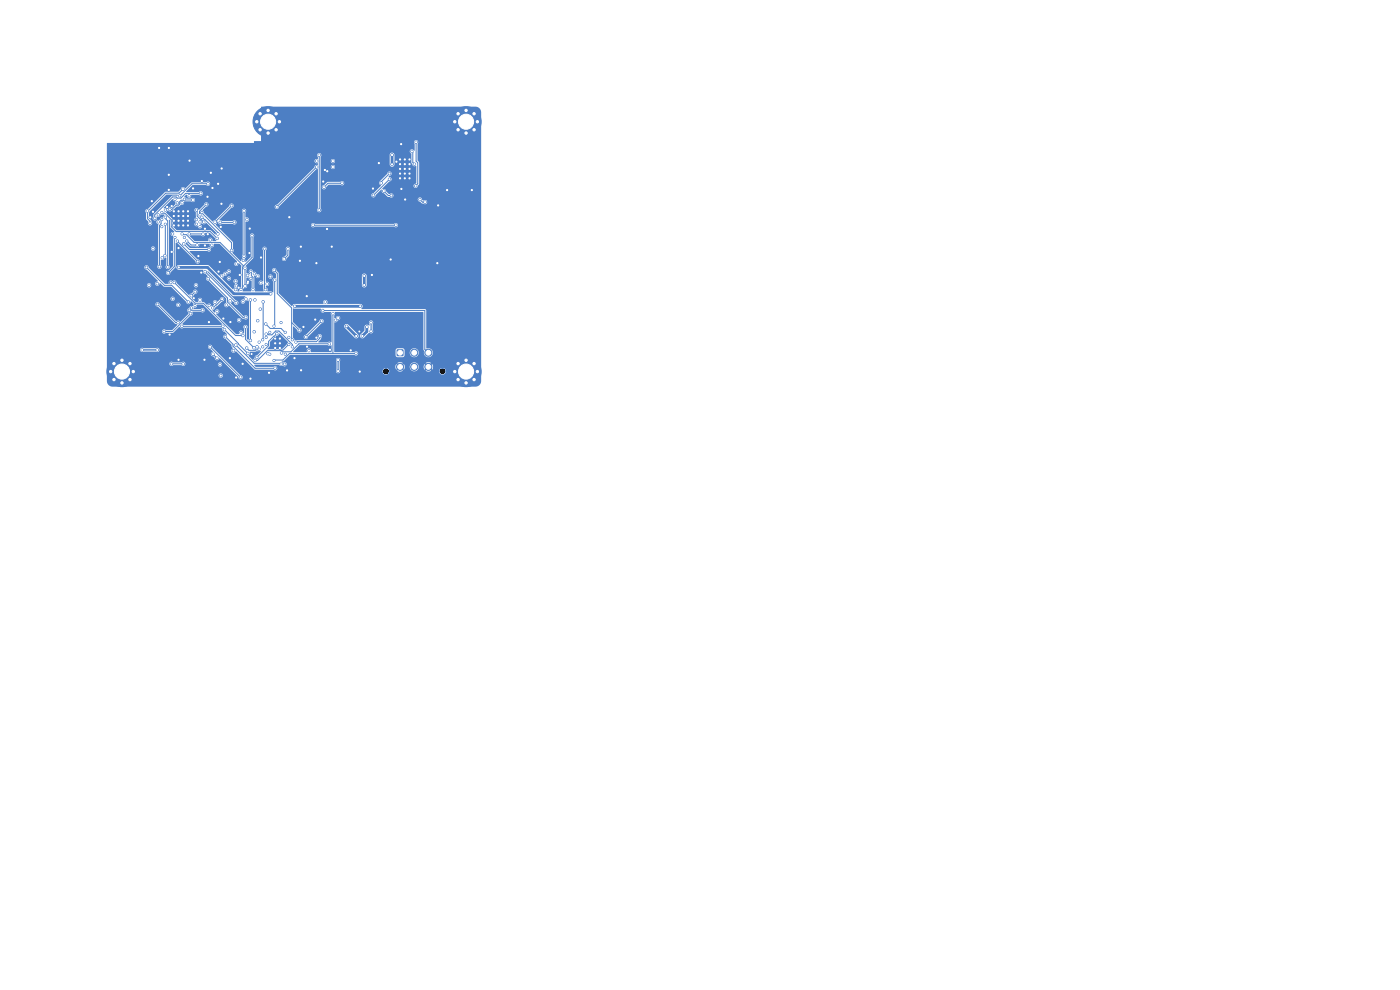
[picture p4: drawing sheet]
<svg xmlns="http://www.w3.org/2000/svg" width="297mm" height="210mm" viewBox="0 0 297 210" stroke-linecap="round" stroke-linejoin="round" font-family="sans-serif">
<g fill="#4d7fc4" stroke="#4d7fc4" stroke-width=".21">
<circle cx="96.5" cy="78.8" r=".4"/>
<circle cx="97.2" cy="77.1" r=".4"/>
<circle cx="97.2" cy="80.5" r=".4"/>
<circle cx="98.9" cy="76.4" r=".4"/>
<circle cx="98.9" cy="78.8" r="3.2"/>
<circle cx="98.9" cy="81.2" r=".4"/>
<circle cx="100.6" cy="77.1" r=".4"/>
<circle cx="100.6" cy="80.5" r=".4"/>
<circle cx="101.3" cy="78.8" r=".4"/>
<circle cx="54.5" cy="25.8" r=".4"/>
<circle cx="55.2" cy="24.1" r=".4"/>
<circle cx="55.2" cy="27.5" r=".4"/>
<circle cx="56.9" cy="23.4" r=".4"/>
<circle cx="56.9" cy="25.8" r="3.2"/>
<circle cx="56.9" cy="28.2" r=".4"/>
<circle cx="58.6" cy="24.1" r=".4"/>
<circle cx="58.6" cy="27.5" r=".4"/>
<circle cx="59.3" cy="25.8" r=".4"/>
<circle cx="23.5" cy="78.8" r=".4"/>
<circle cx="24.2" cy="77.1" r=".4"/>
<circle cx="24.2" cy="80.5" r=".4"/>
<circle cx="25.9" cy="76.4" r=".4"/>
<circle cx="25.9" cy="78.8" r="3.2"/>
<circle cx="25.9" cy="81.2" r=".4"/>
<circle cx="27.6" cy="77.1" r=".4"/>
<circle cx="27.6" cy="80.5" r=".4"/>
<circle cx="28.3" cy="78.8" r=".4"/>
</g>
<path d="M84.2 74.1h1.4v1.4h-1.4z" fill="#4d7fc4"/>
<g fill="#4d7fc4" stroke="#4d7fc4" stroke-width=".21">
<circle cx="87.9" cy="74.8" r=".75"/>
<circle cx="90.9" cy="74.8" r=".75"/>
<circle cx="84.9" cy="77.8" r=".75"/>
<circle cx="87.9" cy="77.8" r=".75"/>
<circle cx="90.9" cy="77.8" r=".75"/>
<circle cx="96.5" cy="25.8" r=".4"/>
<circle cx="97.2" cy="24.1" r=".4"/>
<circle cx="97.2" cy="27.5" r=".4"/>
<circle cx="98.9" cy="23.4" r=".4"/>
<circle cx="98.9" cy="25.8" r="3.2"/>
<circle cx="98.9" cy="28.2" r=".4"/>
<circle cx="100.6" cy="24.1" r=".4"/>
<circle cx="100.6" cy="27.5" r=".4"/>
<circle cx="101.3" cy="25.8" r=".4"/>
<circle cx="56.5" cy="70.9" r=".25"/>
<circle cx="62" cy="73.6" r=".22"/>
<circle cx="80.4" cy="34.6" r=".25"/>
<circle cx="68.9" cy="36.1" r=".25"/>
<circle cx="46.6" cy="55.6" r=".25"/>
<circle cx="86.9" cy="37.8" r=".25"/>
<circle cx="84.9" cy="37.8" r=".25"/>
<circle cx="67.1" cy="71.6" r=".25"/>
<circle cx="52.5" cy="60.1" r=".25"/>
<circle cx="43.5" cy="52.1" r=".25"/>
<circle cx="36.9" cy="44.8" r=".25"/>
<circle cx="61.4" cy="46.1" r=".25"/>
<circle cx="36.9" cy="46.8" r=".25"/>
<circle cx="82.9" cy="55.1" r=".25"/>
<circle cx="74.4" cy="74.3" r=".25"/>
<circle cx="38.9" cy="45.8" r=".25"/>
<circle cx="59.4" cy="72.8" r=".25"/>
<circle cx="37.9" cy="52.6" r=".25"/>
<circle cx="37.9" cy="47.8" r=".25"/>
<circle cx="39.9" cy="44.8" r=".25"/>
<circle cx="78.9" cy="58.3" r=".25"/>
<circle cx="65.1" cy="62.8" r=".25"/>
<circle cx="35.8" cy="31.4" r=".25"/>
<circle cx="85.9" cy="33.8" r=".25"/>
<circle cx="59.4" cy="71.8" r=".25"/>
<circle cx="85.9" cy="34.8" r=".25"/>
<circle cx="46.4" cy="57.6" r=".25"/>
<circle cx="45.1" cy="39.9" r=".25"/>
<circle cx="33.8" cy="31.4" r=".25"/>
<circle cx="58.4" cy="72.8" r=".25"/>
<circle cx="39.9" cy="46.8" r=".25"/>
<circle cx="85.9" cy="35.8" r=".25"/>
<circle cx="44" cy="41.7" r=".25"/>
<circle cx="46.3" cy="39" r=".25"/>
<circle cx="55.4" cy="54.6" r=".25"/>
<circle cx="63.9" cy="78.6" r=".25"/>
<circle cx="39.9" cy="45.8" r=".25"/>
<circle cx="63.8" cy="52.3" r=".25"/>
<circle cx="85.1" cy="40.1" r=".25"/>
<circle cx="44.1" cy="49.7" r=".25"/>
<circle cx="35.8" cy="37.1" r=".25"/>
<circle cx="36" cy="71" r=".25"/>
<circle cx="38.9" cy="47.8" r=".25"/>
<circle cx="100.1" cy="40.3" r=".25"/>
<circle cx="50.1" cy="80.1" r=".25"/>
<circle cx="53.1" cy="80.3" r=".25"/>
<circle cx="42.1" cy="54.3" r=".25"/>
<circle cx="41" cy="40" r=".25"/>
<circle cx="59.4" cy="73.8" r=".25"/>
<circle cx="36.9" cy="47.8" r=".25"/>
<circle cx="58.4" cy="73.8" r=".25"/>
<circle cx="41.1" cy="63.3" r=".25"/>
<circle cx="85.9" cy="36.8" r=".25"/>
<circle cx="68.6" cy="38.5" r=".25"/>
<circle cx="70.4" cy="52.3" r=".25"/>
<circle cx="86.9" cy="34.8" r=".25"/>
<circle cx="84.9" cy="34.8" r=".25"/>
<circle cx="50.6" cy="61" r=".25"/>
<circle cx="38.9" cy="46.8" r=".25"/>
<circle cx="60.9" cy="78.6" r=".25"/>
<circle cx="69.4" cy="48.6" r=".25"/>
<circle cx="84.9" cy="36.8" r=".25"/>
<circle cx="86.9" cy="35.8" r=".25"/>
<circle cx="42.7" cy="57.8" r=".25"/>
<circle cx="47.4" cy="67.6" r=".25"/>
<circle cx="62.5" cy="76" r=".25"/>
<circle cx="50.9" cy="58.3" r=".25"/>
<circle cx="92.8" cy="55.8" r=".25"/>
<circle cx="52.6" cy="59.8" r=".25"/>
<circle cx="38.9" cy="44.8" r=".25"/>
<circle cx="40.2" cy="34.1" r=".25"/>
<circle cx="46.8" cy="48.1" r=".25"/>
<circle cx="37.9" cy="46.8" r=".25"/>
<circle cx="32.5" cy="44.9" r=".25"/>
<circle cx="85.1" cy="30.6" r=".25"/>
<circle cx="47" cy="35.7" r=".25"/>
<circle cx="53" cy="48.5" r=".25"/>
<circle cx="31.9" cy="46.1" r=".25"/>
<circle cx="85.9" cy="37.8" r=".25"/>
<circle cx="36.9" cy="45.8" r=".25"/>
<circle cx="37.9" cy="76.3" r=".25"/>
<circle cx="84.9" cy="33.8" r=".25"/>
<circle cx="76.2" cy="70.3" r=".22"/>
<circle cx="63.6" cy="55.3" r=".25"/>
<circle cx="86" cy="42.3" r=".25"/>
<circle cx="53.4" cy="75.1" r=".22"/>
<circle cx="35.5" cy="43.9" r=".25"/>
<circle cx="64.4" cy="69.3" r=".25"/>
<circle cx="43.5" cy="48.5" r=".25"/>
<circle cx="76.3" cy="78.8" r=".25"/>
<circle cx="48.9" cy="68.3" r=".25"/>
<circle cx="35.8" cy="40.3" r=".25"/>
<circle cx="47" cy="43.2" r=".25"/>
<circle cx="48.8" cy="76" r=".25"/>
<circle cx="39.9" cy="47.8" r=".25"/>
<circle cx="94.8" cy="40.3" r=".25"/>
<circle cx="37.9" cy="44.8" r=".25"/>
<circle cx="84.1" cy="34.3" r=".25"/>
<circle cx="36.4" cy="53.4" r=".25"/>
<circle cx="93" cy="43.6" r=".25"/>
<circle cx="44.7" cy="36.7" r=".25"/>
<circle cx="32.2" cy="42.7" r=".25"/>
<circle cx="42.8" cy="38.4" r=".25"/>
<circle cx="69.4" cy="36.3" r=".25"/>
<circle cx="65.1" cy="73.5" r=".25"/>
<circle cx="43.4" cy="76.3" r=".25"/>
<circle cx="70" cy="74.2" r=".25"/>
<circle cx="52.9" cy="53.7" r=".25"/>
<circle cx="67.1" cy="55.8" r=".25"/>
<circle cx="44.3" cy="68.3" r=".25"/>
<circle cx="37.9" cy="45.8" r=".25"/>
<circle cx="58.4" cy="71.8" r=".25"/>
<circle cx="86.9" cy="36.8" r=".25"/>
<circle cx="57.1" cy="79.1" r=".25"/>
<circle cx="86.9" cy="33.8" r=".25"/>
<circle cx="51.5" cy="77.2" r=".25"/>
<circle cx="84.9" cy="35.8" r=".25"/>
<circle cx="66.9" cy="67.8" r=".25"/>
<circle cx="36.4" cy="43.7" r=".25"/>
<circle cx="79.1" cy="40" r=".25"/>
<circle cx="67.7" cy="32.9" r=".25"/>
<circle cx="40.2" cy="65.8" r=".25"/>
<circle cx="62" cy="72.1" r=".23"/>
<circle cx="58.2" cy="57.3" r=".25"/>
<circle cx="45.2" cy="75.1" r=".25"/>
<circle cx="41.4" cy="61.9" r=".25"/>
<circle cx="46" cy="76" r=".25"/>
<circle cx="61.1" cy="52.8" r=".25"/>
<circle cx="40.6" cy="62.7" r=".25"/>
<circle cx="32.5" cy="52.7" r=".25"/>
<circle cx="63.5" cy="70.1" r=".25"/>
<circle cx="43" cy="65.8" r=".25"/>
<circle cx="57.4" cy="58.7" r=".25"/>
<circle cx="60.3" cy="54.9" r=".25"/>
<circle cx="34.4" cy="54.7" r=".25"/>
<circle cx="52.2" cy="63.4" r=".25"/>
<circle cx="54.1" cy="63.6" r=".25"/>
<circle cx="67.7" cy="44.6" r=".25"/>
<circle cx="42.4" cy="48.1" r=".22"/>
<circle cx="83.2" cy="32.9" r=".25"/>
<circle cx="77.3" cy="60.5" r=".25"/>
<circle cx="37.9" cy="56.7" r=".25"/>
<circle cx="76.4" cy="65" r=".25"/>
<circle cx="83.2" cy="34.9" r=".25"/>
<circle cx="77.3" cy="58.5" r=".25"/>
<circle cx="57.4" cy="62.3" r=".25"/>
<circle cx="62.5" cy="65" r=".25"/>
<circle cx="45.6" cy="64.1" r=".25"/>
<circle cx="44.4" cy="64.8" r=".22"/>
<circle cx="46.1" cy="66.1" r=".25"/>
<circle cx="58.3" cy="59.4" r=".25"/>
<circle cx="58.1" cy="69.2" r=".22"/>
<circle cx="57.2" cy="70.5" r=".23"/>
<circle cx="54.7" cy="68" r=".25"/>
<circle cx="41.7" cy="47.6" r=".23"/>
<circle cx="56.5" cy="71.6" r=".22"/>
<circle cx="44.2" cy="59.1" r=".25"/>
<circle cx="52.1" cy="67.3" r=".25"/>
<circle cx="55.7" cy="72.1" r=".23"/>
<circle cx="34.3" cy="45.1" r=".22"/>
<circle cx="56.1" cy="52.8" r=".25"/>
<circle cx="55.8" cy="64" r=".25"/>
<circle cx="46.1" cy="50.6" r=".25"/>
<circle cx="56.3" cy="61.4" r=".25"/>
<circle cx="51.5" cy="71.2" r=".25"/>
<circle cx="34.3" cy="46.6" r=".23"/>
<circle cx="33.8" cy="56.6" r=".25"/>
<circle cx="55" cy="72.6" r=".22"/>
<circle cx="37" cy="59.9" r=".25"/>
<circle cx="35.6" cy="56.6" r=".25"/>
<circle cx="42.4" cy="63.6" r=".25"/>
<circle cx="35.1" cy="46.1" r=".22"/>
<circle cx="56.5" cy="73.1" r=".22"/>
<circle cx="54.5" cy="73.6" r=".25"/>
<circle cx="49.5" cy="74.4" r=".25"/>
<circle cx="33.6" cy="45.6" r=".23"/>
<circle cx="55.7" cy="73.6" r=".22"/>
<circle cx="36.2" cy="59.9" r=".25"/>
<circle cx="52.3" cy="73.8" r=".25"/>
<circle cx="46.7" cy="77.3" r=".25"/>
<circle cx="36.6" cy="63.4" r=".25"/>
<circle cx="35" cy="54.2" r=".25"/>
<circle cx="35.1" cy="47.6" r=".22"/>
<circle cx="55" cy="74.1" r=".23"/>
<circle cx="46.8" cy="79.7" r=".25"/>
<circle cx="42.8" cy="45.1" r=".22"/>
<circle cx="49.1" cy="53.1" r=".25"/>
<circle cx="47.6" cy="69.9" r=".25"/>
<circle cx="52.6" cy="75" r=".25"/>
<circle cx="56.8" cy="75" r=".25"/>
<circle cx="48" cy="64.7" r=".25"/>
<circle cx="57.2" cy="75.1" r=".22"/>
<circle cx="75.5" cy="75" r=".25"/>
<circle cx="53.9" cy="73.8" r=".25"/>
<circle cx="58.1" cy="76.5" r=".22"/>
<circle cx="70.6" cy="66.5" r=".25"/>
<circle cx="52.1" cy="69.4" r=".25"/>
<circle cx="59.7" cy="74.9" r=".25"/>
<circle cx="69.9" cy="72.9" r=".25"/>
<circle cx="59.6" cy="77.2" r=".22"/>
<circle cx="50" cy="73.2" r=".25"/>
<circle cx="71.7" cy="67.5" r=".25"/>
<circle cx="65.5" cy="74.4" r=".25"/>
<circle cx="60.5" cy="75.1" r=".22"/>
<circle cx="54.1" cy="76.5" r=".25"/>
<circle cx="51" cy="80" r=".25"/>
<circle cx="61.3" cy="73.1" r=".23"/>
<circle cx="44.6" cy="73.6" r=".25"/>
<circle cx="62.8" cy="72.6" r=".22"/>
<circle cx="67.8" cy="71.3" r=".25"/>
<circle cx="61.3" cy="71.6" r=".22"/>
<circle cx="33.4" cy="64.6" r=".25"/>
<circle cx="50.7" cy="67.9" r=".25"/>
<circle cx="35.7" cy="57.9" r=".25"/>
<circle cx="47.3" cy="69.2" r=".25"/>
<circle cx="37.8" cy="68.4" r=".25"/>
<circle cx="38.6" cy="69.2" r=".25"/>
<circle cx="56.4" cy="68.7" r=".25"/>
<circle cx="33.4" cy="60.2" r=".25"/>
<circle cx="37.1" cy="50.4" r=".22"/>
<circle cx="60.5" cy="70.5" r=".22"/>
<circle cx="58.7" cy="70.8" r=".25"/>
<circle cx="54.5" cy="75.8" r=".25"/>
<circle cx="59.6" cy="68.4" r=".23"/>
<circle cx="40.1" cy="41.5" r=".22"/>
<circle cx="44.3" cy="52.9" r=".25"/>
<circle cx="38.8" cy="40.1" r=".25"/>
<circle cx="37.6" cy="43" r=".23"/>
<circle cx="39" cy="51.7" r=".25"/>
<circle cx="31.8" cy="47.4" r=".25"/>
<circle cx="31.3" cy="44.8" r=".25"/>
<circle cx="33.6" cy="47.1" r=".22"/>
<circle cx="39.1" cy="50.4" r=".22"/>
<circle cx="48.6" cy="57.6" r=".23"/>
<circle cx="34.8" cy="70.3" r=".25"/>
<circle cx="36.4" cy="77.2" r=".25"/>
<circle cx="40.4" cy="66.5" r=".25"/>
<circle cx="38.9" cy="77.2" r=".25"/>
<circle cx="54" cy="58.1" r=".22"/>
<circle cx="54.7" cy="58.6" r=".22"/>
<circle cx="50.1" cy="60.6" r=".22"/>
<circle cx="50" cy="59.7" r=".25"/>
<circle cx="45.1" cy="65.3" r=".22"/>
<circle cx="40.6" cy="65.3" r=".23"/>
<circle cx="52.5" cy="58.4" r=".25"/>
<circle cx="40" cy="64.1" r=".25"/>
<circle cx="31.1" cy="56.7" r=".25"/>
<circle cx="47.1" cy="63.5" r=".25"/>
<circle cx="41.7" cy="46.6" r=".23"/>
<circle cx="51.6" cy="55.3" r=".23"/>
<circle cx="52" cy="56.9" r=".25"/>
<circle cx="66.4" cy="47.8" r=".25"/>
<circle cx="84" cy="47.8" r=".25"/>
<circle cx="53.1" cy="63.6" r=".25"/>
<circle cx="53.1" cy="72.2" r=".25"/>
<circle cx="52" cy="60.7" r=".25"/>
<circle cx="90.2" cy="42.9" r=".25"/>
<circle cx="89.1" cy="42.3" r=".25"/>
<circle cx="68.5" cy="65.9" r=".25"/>
<circle cx="69" cy="64.1" r=".25"/>
<circle cx="71.2" cy="67.9" r=".25"/>
<circle cx="53.5" cy="50" r=".25"/>
<circle cx="38.6" cy="49.6" r=".23"/>
<circle cx="51.5" cy="64" r=".25"/>
<circle cx="51.1" cy="61.4" r=".22"/>
<circle cx="42.8" cy="46.1" r=".22"/>
<circle cx="46.2" cy="49.6" r=".25"/>
<circle cx="42.4" cy="45.6" r=".22"/>
<circle cx="43.8" cy="43.4" r=".25"/>
<circle cx="71.7" cy="76.4" r=".25"/>
<circle cx="71.7" cy="78.7" r=".25"/>
<circle cx="64.9" cy="71.5" r=".25"/>
<circle cx="47.8" cy="71.4" r=".25"/>
<circle cx="68.2" cy="68.1" r=".25"/>
<circle cx="60.4" cy="77.3" r=".25"/>
<circle cx="58.4" cy="78.1" r=".25"/>
<circle cx="87.9" cy="34.8" r=".25"/>
<circle cx="87.4" cy="32.1" r=".25"/>
<circle cx="49.7" cy="47.2" r=".25"/>
<circle cx="72.6" cy="38.9" r=".25"/>
<circle cx="68.7" cy="39.7" r=".25"/>
<circle cx="46.7" cy="47.2" r=".25"/>
<circle cx="44.6" cy="50.9" r=".25"/>
<circle cx="44.9" cy="52" r=".25"/>
<circle cx="42.4" cy="47.1" r=".22"/>
<circle cx="76.9" cy="71.3" r=".25"/>
<circle cx="73.5" cy="69.2" r=".25"/>
<circle cx="75.6" cy="71.3" r=".25"/>
<circle cx="77.8" cy="69.4" r=".25"/>
<circle cx="88.2" cy="39.4" r=".25"/>
<circle cx="88.3" cy="30.2" r=".25"/>
<circle cx="78.7" cy="68.4" r=".25"/>
<circle cx="78.7" cy="70.3" r=".25"/>
<circle cx="50.1" cy="56" r=".22"/>
<circle cx="43.1" cy="49.7" r=".25"/>
<circle cx="51.8" cy="44.7" r=".25"/>
<circle cx="45.6" cy="47.1" r=".25"/>
<circle cx="51.8" cy="54.4" r=".25"/>
<circle cx="53.2" cy="59.1" r=".23"/>
<circle cx="55.3" cy="60" r=".25"/>
<circle cx="40.1" cy="49.6" r=".22"/>
<circle cx="49.1" cy="43.6" r=".25"/>
<circle cx="55.2" cy="65.6" r=".25"/>
<circle cx="56.7" cy="60.2" r=".25"/>
<circle cx="38.6" cy="43" r=".23"/>
<circle cx="38.1" cy="41.5" r=".22"/>
<circle cx="44.1" cy="39" r=".25"/>
<circle cx="67.2" cy="34.2" r=".25"/>
<circle cx="70.6" cy="34.2" r=".25"/>
<circle cx="42.6" cy="41" r=".25"/>
<circle cx="32.8" cy="46.3" r=".25"/>
<circle cx="34.3" cy="48.1" r=".22"/>
<circle cx="67.2" cy="35.4" r=".25"/>
<circle cx="70.6" cy="35.4" r=".25"/>
<circle cx="36.6" cy="49.6" r=".23"/>
<circle cx="52.4" cy="46.6" r=".25"/>
<circle cx="58.7" cy="43.9" r=".25"/>
<circle cx="39.1" cy="42.3" r=".22"/>
<circle cx="36" cy="44.4" r=".25"/>
<circle cx="35.1" cy="44.6" r=".22"/>
<circle cx="40.9" cy="42.4" r=".25"/>
<circle cx="41.4" cy="64.8" r=".22"/>
<circle cx="37.8" cy="64.7" r=".25"/>
<circle cx="41.9" cy="55.5" r=".25"/>
<circle cx="50.1" cy="64.2" r=".25"/>
<circle cx="43.5" cy="57.6" r=".25"/>
<circle cx="37.6" cy="51.1" r=".22"/>
<circle cx="39.6" cy="51.1" r=".22"/>
<circle cx="41.8" cy="52" r=".25"/>
<circle cx="33.4" cy="74.2" r=".25"/>
<circle cx="30.2" cy="74.2" r=".25"/>
<circle cx="53.7" cy="61.4" r=".25"/>
<circle cx="53.2" cy="57.6" r=".23"/>
<circle cx="37.1" cy="42.3" r=".22"/>
<circle cx="51.1" cy="70.6" r=".25"/>
<circle cx="53.9" cy="70.4" r=".25"/>
<circle cx="80.9" cy="38.8" r=".25"/>
<circle cx="82.6" cy="36.8" r=".25"/>
<circle cx="83" cy="41.5" r=".25"/>
<circle cx="81.4" cy="40.5" r=".25"/>
<circle cx="47.8" cy="58.1" r=".23"/>
<circle cx="41.6" cy="60.5" r=".25"/>
<circle cx="31.6" cy="60.5" r=".25"/>
<circle cx="47" cy="58.6" r=".23"/>
<circle cx="48.6" cy="59.1" r=".23"/>
<circle cx="48.8" cy="63.8" r=".25"/>
<circle cx="50" cy="61.4" r=".25"/>
<circle cx="43.2" cy="47.1" r=".25"/>
<circle cx="41.7" cy="44.6" r=".23"/>
<circle cx="82.6" cy="38" r=".25"/>
<circle cx="79.2" cy="41.4" r=".25"/>
</g>
<g fill="none" stroke="#4d7fc4" stroke-width=".21">
<path d="M44.1 39h-3.4l-2.4 2.4M67.2 35.4l-8.5 8.5M67.7 32.9v11.7M72.6 38.9h-3l-.9 .8M82.6 36.8l-1.7 1.8v.2M82.6 38l-3.4 3.4M87.4 32.1l.2 .2v2.2l.3 .3M88.3 30.2v4l.3 .3v4.5l-.4 .4M31.1 56.7l3.8 3.8h1.5l3.6 3.6M34.2 46.8v.7l-.4 .3v8.8M34.5 45.2h.5l1.3 1.4v1.5l1.1 1h7.2l1.5 1.5M35.1 47.8l-.1 6.4"/>
<path d="M35.2 46.3v.2l.4 .4v9.7M37 59.9l4.4 4.4h1.7l6.9 6.9h1.5M37 50.6v6l-1.3 1.3M37.8 51.3l4.1 4.2M38.7 40.2l-.7 .8h-2.8l-3.9 3.8v1.6l.5 .5v.5M38.8 49.8h.7l1.7 1.6h5.5l5 5M39 51.7l1.2 1.2h4.1M39 42.5h-.6l-.3 .3v.5l-.2 .2h-.5l-.9 .9h-.5M39.3 42.4h1.6M39.8 51.3l.7 .7h1.3M40.1 47.8l.8 .8 2.6-.1M40.4 49.6l2.7 .1"/>
<path d="M41.8 44.8v1l1.4 1.3M42.6 41h-3.2l-1 1-1.8-.2-3.8 3.8v.7M42.8 45.1l6.3 6.4v1.6M43 46.2l3.2 3.1v.3M43.5 57.6l6.6 6.6M43.8 43.4l-1.5 1.4v.6M44.2 59.1l4.1 4.1v.9l3.2 3.2h.6M46.7 47.2h3M49.1 43.6l-3.5 3.5M50.8 58.5l-.2 .2v2.3M51.8 44.7v9.7M52 56.9v3.8"/>
<path d="M53.3 57.8v.7l.4 .3v2.6M53.5 50v4.6l-2.1 2.1v4.4l-.1 .1M56.1 52.8v8.4l.2 .2M58.2 57.3l.6 .7v4.3l3.1 3v6.6M58.3 59.4v9.6M61.1 52.8v1.3l-.8 .8M66.4 47.8h17.6M81.4 40.5l1 1h.6M89.1 42.3l.5 .6h.6M33.4 64.6l3.9 3.8h.5M36.4 77.2h2.5M38.6 69.2h8.7"/>
<path d="M40.2 65.8h2.8M40.4 66.5l-3.8 3.8h-1.8M41.4 61.9l-.8 .8M44.6 73.6l6.4 6.4M45.2 75.1l.8 .9M47.1 63.5l-2 1.8M47.6 69.9l5 5.1M47.8 71.4l1.6 1.6v.4l4.7 4.7h4.3M50 73.2l3.9 3.9h5.5M52.1 69.4v2.6l1.8 1.8M52.3 73.8l.5 .5 2-.1M53.1 63.6v8.6"/>
<path d="M55.8 64v7.9M56.4 68.7l.9 1h2.3l.7 .7M56.5 70.9l1.2 .1 .8-.8h.7l2.8 2.9v.2M58.7 70.8l-1.7 1.6v.9l-2.5 2.5M61.1 73.2l-1.1 1.1-3.3 .1-2.1 2.1h-.5M61.9 68.4l1.6 1.7M62.5 76l-1.6 1.5v.9M67.8 71.3v.5l-.7 .7-4.3 .1M68.2 68.1l-3.3 3.4M68.5 65.9h21.6v8.2l.8 .7M69.9 72.9h-6.5l-1.7 1.7h-1.7l-.3 .3M70.6 66.5v8.5"/>
<path d="M75.5 75h-14.1l-1.4 1.4h-1.7"/>
</g>
<path d="M83.2 32.9v2M37.9 56.7h6.1l5.6 5.6h7.8M77.3 58.5v2M62.5 65h13.9M73.5 69.2l2.1 2.1M77.8 69.4v.9l-.9 1" fill="none" stroke="#4d7fc4" stroke-width=".6"/>
<path d="M71.7 76.4v2.3M78.7 68.4v1.9" fill="none" stroke="#4d7fc4" stroke-width=".25"/>
<path d="M30.2 74.2h3.2" fill="none" stroke="#4d7fc4" stroke-width=".3"/>
<g fill="#4d7fc4">
<path d="M53 74.6l2.3-.1-.7 .8a.67 .67 0 0 0-.6 .8l-.4 .2-.8-.8 .2-.5z"/>
<path d="M62.2 74.5l1.4-1.3 6.7 .1v1.4h-4.3a.5 .5 0 0 0-.5-.8 .5 .5 0 0 0-.4 .8h-2.8z"/>
<path d="M57.3 72.5l.9-.9 .8-.5 .3-.3 1.8 1.8-1.2 1.4-3.1 .1-.1-.1 .6-.6z"/>
<path d="M62.2 65.4l5.9 .1a.52 .52 0 0 0 .1 .7 .52 .52 0 0 0 .7 0h1.3v.4l.1 .3v5.6l-2.7 .1 .5-.7a.65 .65 0 0 0-.3-1l-.4 .3 .1 .5-.5 .5h-4.5l-.3-.6v-.2h2.2a.47 .47 0 0 0 .5 .5 .47 .47 0 0 0 .5-.5l2.8-2.8a.47 .47 0 0 0 .5-.4 .47 .47 0 0 0-.5-.5 .47 .47 0 0 0-.5 .5l-3.3 3.2h-2.2v-2.1l.8 .7a.47 .47 0 0 0 .5 .5 .47 .47 0 0 0 .5-.5 .47 .47 0 0 0-.6-.4l-1.2-1.3z"/>
<path d="M41.1 65.2a.61 .61 0 0 0 .8-.6h1.1l4.1 4.2-.2 .1h-7.9l-.3-.1 1.7-1.8a.52 .52 0 0 0 .5-.3 .52 .52 0 0 0-.1-.6h1.8a.47 .47 0 0 0 .7 .1 .47 .47 0 0 0 0-.7 .47 .47 0 0 0-.7 0h-1.5z"/>
<path d="M52.3 58.9h.4a.66 .66 0 0 0 .7 .7l-.1 2.2h-1.8a.65 .65 0 0 1 .8-.8 .5 .5 0 0 0 0-.7z"/>
<path d="M39.5 51.6h.2l.8 .7h.9a.52 .52 0 0 0 .7 0 .52 .52 0 0 0 .2-.6h2.1l.2 .8-.7 .1h-3.6l-.9-.8z"/>
<path d="M40.3 50l2.3-.1a.52 .52 0 0 0 .7 .2 .52 .52 0 0 0 .2-.7h1l1.1 1.1 .3 .5-.1 .1h-.7a.51 .51 0 0 0-.5-.7 .51 .51 0 0 0-.4 .7h-2.9l-1-.9z"/>
<path d="M34.7 44.1l1.8-1.8 .3 .2a.5 .5 0 0 1 .4 .8l-.8 .8a.72 .72 0 0 0-1 .2l-.3-.2-.3 .1z"/>
<path d="M22.7 30.4l31.2-.1v-.4h1.5l.1-7.3h45.4a1.2 1.2 0 0 1 1.2 1.2v57a1.2 1.2 0 0 1-1.2 1.2h-77a1.2 1.2 0 0 1-1.2-1.2v-1.2h23.7a.45 .45 0 0 0 .6 .5 .45 .45 0 0 0 .2-.7 .45 .45 0 0 0-.8 .1v.1h-23.7v-2.5h13.2a.48 .48 0 0 0 .3 .5 .48 .48 0 0 0 .6-.1h1.7a.45 .45 0 0 0 .5 .1 .45 .45 0 0 0 .3-.3h6.9v.1a.45 .45 0 0 0 .7 .3 .45 .45 0 0 0 0-.8 .45 .45 0 0 0-.7 .4l-6.9-.1a.48 .48 0 0 0-.3-.5 .48 .48 0 0 0-.5 .2h-1.7l-.5-.2-.4 .4h-13.2v-2.9h7a.47 .47 0 0 0 .3 .4 .47 .47 0 0 0 .5 0h2.6a.46 .46 0 0 0 .6-.1 .46 .46 0 0 0 0-.6 .46 .46 0 0 0-.6 0l-3-.1-.4 .4h-7v-.7h21.4a.5 .5 0 0 0 .6 .6l.5 .5a.52 .52 0 0 0-.5 .5 .52 .52 0 0 0 .6 .5l.3 .3a.49 .49 0 0 0 .4 .5 .49 .49 0 0 0 .6-.4l4 4a.46 .46 0 0 0 .5 .5 .46 .46 0 0 0 .4-.6 .46 .46 0 0 0-.6-.4l-5.9-5.9a.45 .45 0 0 0-.4-.5 .45 .45 0 0 0-.5 .4h-21.4v-10.2h13.5v.1a.45 .45 0 0 0 .7 .4 .45 .45 0 0 0 0-.8 .45 .45 0 0 0-.7 .3h-13.5v-2.8h8.5v.1a.45 .45 0 0 0 .7 .3 .45 .45 0 0 0 0-.8 .45 .45 0 0 0-.7 .4h-8.5v-3.8h7.9l.1 .3 .4 .2 2.4 2.4v.1a.49 .49 0 0 0-.6 .5 .49 .49 0 0 0 .6 .5 .49 .49 0 0 0 .4-.7l.9 .8h1.5l3.2 3.3a.45 .45 0 0 0 .5 .4 .45 .45 0 0 0 .4-.5l.2-.1 .5 .5-.2 .5a.68 .68 0 0 0-.8 .5 .53 .53 0 0 0-.4 .4 .53 .53 0 0 0 .3 .6l-.1 .2-1.6 1.7a.66 .66 0 0 0-1-.2l-3.4-3.5h3.5a.46 .46 0 0 0 .6 .5 .46 .46 0 0 0 .2-.7 .46 .46 0 0 0-.8 .2h-3.5a.47 .47 0 0 0-.5-.5 .47 .47 0 0 0-.5 .6 .47 .47 0 0 0 .6 .4l3.6 3.6 .5 .2-1.1 1.1h-1.3a.47 .47 0 0 0-.7 0 .47 .47 0 0 0 .1 .7 .47 .47 0 0 0 .6-.1h1.5l1.3-1.2h.2a.49 .49 0 0 0 .8 .1h7.9l.3 .3a.48 .48 0 0 0 .5 .6l.4 .5v.1a.48 .48 0 0 0-.7 .3 .48 .48 0 0 0 .5 .6l1.2 1.2 .3 .8a.49 .49 0 0 0-.2 .8 .49 .49 0 0 0 .9-.2l3.9 3.9h4a.47 .47 0 0 0 .7 .1 .47 .47 0 0 0 0-.7 .47 .47 0 0 0-.7 0h-3.7l-.4-.3 .1-.1h5.2a.6 .6 0 0 0 .8 .1 .47 .47 0 0 0 .7 .1 .47 .47 0 0 0 0-.7 .47 .47 0 0 0-.7 .1l-.2-.3 .4-.1 .3-.3h10.8l.1 2.1a.46 .46 0 0 0 .1 .7 .46 .46 0 0 0 .7-.4h9v.1a.71 .71 0 0 0 1.1 .6 .71 .71 0 0 0 0-1.2 .71 .71 0 0 0-1.1 .5h-9l-.1-1h11.8l.2 .7 .3-.3 .2 .2-.3 .3 .5 .2 .7-.2-.4-.3 .2-.2 .4 .3 .2-.7h1v.2a.95 .95 0 0 0 1.1 .9 .95 .95 0 0 0 .8-1.1h1.1l.2 .7 .3-.3 .2 .2-.3 .3 .3 .2 2.6-.1a.71 .71 0 0 0 .9 .7 .71 .71 0 0 0 .3-1.2 .71 .71 0 0 0-1.2 .4v.1h-1.8l.1-.1-.4-.3 .2-.2 .4 .3 .1-.9-.1-.3-.4 .4-.2-.2 .4-.4-.5-.2-.7 .2 .3 .4-.2 .2-.3-.4-.2 .5h-1.1a.95 .95 0 0 0-.9-.8 .95 .95 0 0 0-1 .8h-1l-.2-.5-.4 .4-.2-.2 .4-.4-.5-.2-.7 .2 .3 .4-.2 .2-.3-.4-.2 .5h-11.8v-1a.45 .45 0 0 0-.2-.7 .45 .45 0 0 0-.6 .3h-10.8l1.1-1h13.6a.46 .46 0 0 0 .7 0 .46 .46 0 0 0-.1-.7 .46 .46 0 0 0-.7 .1h-4.1l-.1-.4h13v1.1l.4 .4 1.3-.1 .2-.3v-.7h1.1a.96 .96 0 0 0 1.3 1 .96 .96 0 0 0 .3-1.6 .96 .96 0 0 0-1.5 .4l-.1 .2h-1.1v-.6l-.4-.2h-1.1l-.4 .4h-13v-5.1h2.1l.1 .3 2.2 2.2a.5 .5 0 0 0 .5 0 .5 .5 0 0 0 .3-.5h.3v.1a.5 .5 0 0 0 .8 .4l1.1-1.1a.47 .47 0 0 0 .7 0 .47 .47 0 0 0 .1-.7v-1.2a.46 .46 0 0 0-.1-.6 .46 .46 0 0 0-.6 0 .46 .46 0 0 0 0 .7v.3a.64 .64 0 0 0-1.1 .2v.8l-.9 1.1h-.3l-2.4-2.4h-.4l-.3 .4h-2.1v-.8l.6-.1 .2-.4a.48 .48 0 0 0 .5-.4 .48 .48 0 0 0-.5-.5 .48 .48 0 0 0-.5 .5l-.3-.1 .2-1.2h18.7v8l.1 .2a.96 .96 0 0 0 .6 1.3 .96 .96 0 0 0 1.2-.7 .96 .96 0 0 0-.9-1.1l-.4-.1v-8l-.1-.2-13.6-.1a.57 .57 0 0 0 .2-.6 .57 .57 0 0 0-.4-.4h-7.1a.51 .51 0 0 0 0-.7 .51 .51 0 0 0-.7 0 .51 .51 0 0 0-.1 .6l-6.1 .1-.6 .4-2.8-2.8v-3.6h17.7l.1 2.3a.5 .5 0 0 0 .5 .2 .5 .5 0 0 0 .4-.5v-2l-.5-.5-.3 .1-.2 .4h-17.7v-.7l-.4-.4a.47 .47 0 0 0-.5-.5 .47 .47 0 0 0-.5 .5 .47 .47 0 0 0 .6 .4l.2 .3v.9a.48 .48 0 0 0-.6 .2 .48 .48 0 0 0 .1 .6v2.2l-.5-.2h-.7l-.1-.1a.62 .62 0 0 0-.3-.8v-.2a.51 .51 0 0 0 .7-.5 .51 .51 0 0 0-.7-.4v-1.2h.5v.1a.45 .45 0 0 0 .7 .4 .45 .45 0 0 0 0-.8 .45 .45 0 0 0-.7 .3h-.5v-3.7h3.4v.1a.47 .47 0 0 0 .6 .4 .47 .47 0 0 0 .4-.6l.6-.6v-1.1a.46 .46 0 0 0 0-.7 .46 .46 0 0 0-.7 .1 .46 .46 0 0 0 .1 .7v.8l-.4 .4-.4 .2-.2 .3h-3.4v-1.7a.47 .47 0 0 0 .1-.7 .47 .47 0 0 0-.7 0 .47 .47 0 0 0 0 .7v6.4l-.1 .1a.49 .49 0 0 0-.7 0 .49 .49 0 0 0 .1 .7 .49 .49 0 0 0 .7-.2l.1 1.6h-1.8l-.2-3.2 .3-.1a.46 .46 0 0 0 .3 .5 .46 .46 0 0 0 .5-.2 .46 .46 0 0 0-.2-.6h-.4l-.3-.5h-.4a.47 .47 0 0 0-.4-.5 .47 .47 0 0 0-.6 .3 .47 .47 0 0 0 .3 .6l-.1 .1-.6-.2v-.7a.64 .64 0 0 0-.2-.9l1.7-1.7v-4.3a.47 .47 0 0 0 0-.7 .47 .47 0 0 0-.7 0 .47 .47 0 0 0 .1 .7v4.1l-1.1 1.1-.2-.8a.49 .49 0 0 0 .2-.8v-6.3h13.9l.1 .4a.5 .5 0 0 0 .7 0h16.8a.46 .46 0 0 0 .7 0 .46 .46 0 0 0-.1-.7 .46 .46 0 0 0-.6 .1h-16.8l-.2-.2a.45 .45 0 0 0-.6 .4h-13.9v-.7a.48 .48 0 0 0 .7-.5 .48 .48 0 0 0-.7-.4v-1a.46 .46 0 0 0 0-.7 .46 .46 0 0 0-.7 .1 .46 .46 0 0 0 .1 .6v8.9l-.1 .5a.29 .29 0 0 1 .1 .4 .29 .29 0 0 1-.3 .2v.3h-.2l-1.7-1.7v-.2a.49 .49 0 0 0 .1-.8v-1.4l-3.6-3.6 .4-.7a.59 .59 0 0 0 .3 .5 .59 .59 0 0 0 .6 0h2.3a.46 .46 0 0 0 .7 0 .46 .46 0 0 0-.1-.7 .46 .46 0 0 0-.7 .1h-2.2l-.5-.3 2.4-2.5 .5-.3h8.8v.1a.47 .47 0 0 0 .5 .4 .47 .47 0 0 0 .4-.5l7.9-7.9h.3v8.3a.47 .47 0 0 0 0 .7 .47 .47 0 0 0 .7-.1 .47 .47 0 0 0-.1-.6v-1.9h20.6l.2 .4 .7 .5h.4a.47 .47 0 0 0 .6-.1 .47 .47 0 0 0-.1-.7 .47 .47 0 0 0-.7 .2l-.1-.2a.47 .47 0 0 0-.5-.5 .47 .47 0 0 0-.5 .4h-20.6v-.9h10.8v.1a.47 .47 0 0 0 .5 .4 .47 .47 0 0 0 .4-.5l1.3-1.2a.59 .59 0 0 0 .5 .8l.7 .7 .5 .1a.46 .46 0 0 0 .7 0 .46 .46 0 0 0-.1-.7 .46 .46 0 0 0-.7 .1l-.7-.6a.63 .63 0 0 0-.8-.6l1.5-1.5a.48 .48 0 0 0 .5-.6 .48 .48 0 0 0-.6-.4v-.1a.57 .57 0 0 0 .5-.4 .57 .57 0 0 0-.2-.6 .48 .48 0 0 0-.7 .5l-1.6 1.8v.3l.3 .4-2 2h-10.8v-1.7h.3v.1a.47 .47 0 0 0 .5 .4 .47 .47 0 0 0 .4-.5l.5-.5h2.5a.47 .47 0 0 0 .7 0 .47 .47 0 0 0 0-.7 .47 .47 0 0 0-.7 .1h-2.7l-1.1 .8-.1 .3h-.3v-4.3h2.2v.1a.45 .45 0 0 0 .7 .3 .45 .45 0 0 0 0-.8 .45 .45 0 0 0-.7 .4h-2.2v-1.3h2.2v.1a.45 .45 0 0 0 .7 .4 .45 .45 0 0 0 0-.8 .45 .45 0 0 0-.7 .3h-2.2l.2-1.3h14.5v2.2a.5 .5 0 0 0 .5 .4 .5 .5 0 0 0 .5-.5v-2.1l-.4-.4a.5 .5 0 0 0-.6 .4h-14.6a.47 .47 0 0 0-.7-.2 .47 .47 0 0 0 0 .7v.4a.51 .51 0 0 0-.7 .5 .51 .51 0 0 0 .7 .4v.4l-.5 .1-.2 .4-8.4 8.3h-8.8a.47 .47 0 0 0-.4-.6 .47 .47 0 0 0-.5 .5l-2.9 2.9-.6 .4-1.8-1.8-.3-.5 .7-.8a.47 .47 0 0 0 .5-.5 .47 .47 0 0 0-.5-.5 .47 .47 0 0 0-.4 .6l-1.1 1a.48 .48 0 0 0-.8-.3 .48 .48 0 0 0 .1 .9l.1 1a.58 .58 0 0 0-.4 .5 .58 .58 0 0 0 .4 .5 .47 .47 0 0 0-.3 .7 .47 .47 0 0 0 .7 .2 .46 .46 0 0 0 .4 .5 .46 .46 0 0 0 .5-.4 .46 .46 0 0 0-.4-.5l.2-.2a.74 .74 0 0 0 1.1-.1l2 2v.4l-1.1-.9h-7.2l-.9-.9v-1.5l-1.4-1.3a.38 .38 0 0 1 .3-.4 .38 .38 0 0 1 .5 .2l.6-.2 .9-.9a.77 .77 0 0 0 .9-.4h.1a.53 .53 0 0 0 .6-.7h1.5a.46 .46 0 0 0 .7 0 .46 .46 0 0 0-.1-.7 .46 .46 0 0 0-.7 .1h-.9l-.5-.3v-.1l.5-.4a.5 .5 0 0 0 .3 .6 .5 .5 0 0 0 .6-.2l.1-.4h1.6a.47 .47 0 0 0 .7 0 .47 .47 0 0 0-.1-.7 .47 .47 0 0 0-.6 .1h-2.6l-.1-.1 1.4-1.3h2.8a.47 .47 0 0 0 .7 0 .47 .47 0 0 0 0-.7 .47 .47 0 0 0-.7 .1h-3l-1.4 1.3a.51 .51 0 0 0-.6-.3 .51 .51 0 0 0-.4 .5l-.5 .5h-2.8l-3.7 3.6a.48 .48 0 0 0-.4 .3 .48 .48 0 0 0 .1 .6v1.3l.5 .5a.47 .47 0 0 0 0 .7 .47 .47 0 0 0 .7 0 .47 .47 0 0 0-.1-.7l-.5-.8v-1l.1-.4 3.6-3.5h2.4l-.1 .3-1.1-.1-3.9 3.9-.1 .5a.5 .5 0 0 0 0 .7 .5 .5 0 0 0 .7 .1 .5 .5 0 0 0 0-.8 .64 .64 0 0 0 .9-.4h.8l-.3 .6a.79 .79 0 0 0-.8 .6 .46 .46 0 0 0-.7 .3 .46 .46 0 0 0 .5 .6l-.1 8.6a.47 .47 0 0 0 0 .7 .47 .47 0 0 0 .7-.1 .47 .47 0 0 0-.1-.6v-1.1a.81 .81 0 0 0 .9-.4h.3v1.5a.47 .47 0 0 0-.1 .7 .47 .47 0 0 0 .7 0 .47 .47 0 0 0 0-.7v-9.6l.1 .1 .1 1.4 .9 1-.1 .2a.47 .47 0 0 0-.7 .2 .47 .47 0 0 0 .5 .6v6.3l-1 1a.47 .47 0 0 0-.5 .5 .47 .47 0 0 0 .6 .5 .47 .47 0 0 0 .4-.6l1.1-1.2v-5.1l.3 .1 3.8 3.8a.47 .47 0 0 0 .5 .5 .47 .47 0 0 0 .5-.5 .47 .47 0 0 0-.6-.4l-1.6-1.6 .1-.2h3.7a.49 .49 0 0 0 .7 0 .49 .49 0 0 0-.1-.7 .64 .64 0 0 0 .8-.8h1.2l3.7 3.8a.54 .54 0 0 0-.5 .3 .54 .54 0 0 0 .2 .6 .65 .65 0 0 0 .7-.6l.5 .6-.1 4.5-.4 .3v.6h-.4v-.7a.63 .63 0 0 0-.1-1 .46 .46 0 0 0 .1-.8 .46 .46 0 0 0-.8 .2 .46 .46 0 0 0 .4 .6l-.2 .4a.61 .61 0 0 1-.3 .9l-2.3-2.3 1-.1v.1a.43 .43 0 0 0 .7 .3 .43 .43 0 0 0 0-.7 .43 .43 0 0 0-.7 .3h-1l.4-.5 .6-.1 .2-.4a.46 .46 0 0 0 .6-.4 .46 .46 0 0 0-.4-.5 .46 .46 0 0 0-.4 .6 .53 .53 0 0 0-.8 .5h-.4l-.4 .3-2.4-2.3h-6.3a.5 .5 0 0 0-.4 .6 .5 .5 0 0 0 .5 .4h5.2a.57 .57 0 0 0 .5 .9l.5 .5a.52 .52 0 0 0-.4 .6 .52 .52 0 0 0 .6 .4l3.7 3.7v.9a.5 .5 0 0 0-.4 .5 .5 .5 0 0 0 .4 .5 .5 .5 0 0 0 .5-.4l2.9 2.8h.4a.47 .47 0 0 0 .7 0 .47 .47 0 0 0-.2-.7 .47 .47 0 0 0-.6 .1l-2.7-2.7 .3-.4 .4 .3a.46 .46 0 0 0 .5 .5 .46 .46 0 0 0 .4-.6 .46 .46 0 0 0-.6-.4l-6-6.1h.1l5.2 5.1 2.7 .1-.3 .6a.51 .51 0 0 0-.6 .4 .51 .51 0 0 0 .4 .6 .57 .57 0 0 0 .5-.5l.6-.2 .2 .3v7.8l-.1 .3-.3-.3v-2.1a.46 .46 0 0 0 0-.7 .46 .46 0 0 0-.7 .1 .46 .46 0 0 0 .1 .7v.9h-.1a.52 .52 0 0 0-.4-.5 .52 .52 0 0 0-.6 .2v.5h-.6l-3-3h3.2v.1a.45 .45 0 0 0 .7 .3 .45 .45 0 0 0 0-.8 .45 .45 0 0 0-.7 .4h-3.2l-1.3-1.3a.47 .47 0 0 0 .7-.3 .47 .47 0 0 0-.3-.6 .47 .47 0 0 0-.6 .4l-.1 .2-.4-.5 2-1.9a.46 .46 0 0 0 .5-.5 .46 .46 0 0 0-.5-.4 .46 .46 0 0 0-.5 .5l-.5 .5a.51 .51 0 0 0-.8-.2 .51 .51 0 0 0 .1 .8l-.5 .3a.53 .53 0 0 0-.4-.5 .53 .53 0 0 0-.6 .3 1.26 1.26 0 0 0-1.1-.7 .49 .49 0 0 0-.1-.7 .49 .49 0 0 0-.7 0 .49 .49 0 0 0 .1 .7h-.6l-.8-.8 .7-.9a.46 .46 0 0 0 .5-.5 .46 .46 0 0 0-.6-.4 .46 .46 0 0 0-.4 .6l-.8 .6-2.2-2.1h3.2a.46 .46 0 0 0 .6 .5 .46 .46 0 0 0 .2-.8 .46 .46 0 0 0-.8 .2l-3.2 .1-.5-.5a.54 .54 0 0 0-.3-.5 .54 .54 0 0 0-.6 .1 .5 .5 0 0 0-.6 0 .5 .5 0 0 0-.1 .6h-.8l-3.5-3.5a.45 .45 0 0 0-.4-.4 .45 .45 0 0 0-.5 .4h-7.9v-4h9.3v.1a.45 .45 0 0 0 .7 .3 .45 .45 0 0 0 0-.8 .45 .45 0 0 0-.7 .4h-9.3v-20.6h64.2l.4 .5v2a.8 .8 0 0 0 1 .7v3.5a.74 .74 0 0 0-.5 .9 .48 .48 0 0 0 .6 .1 .48 .48 0 0 0 .3-.4l.2-.4v-4.5l-.3-.5v-3.4a.47 .47 0 0 0 0-.7 .47 .47 0 0 0-.7 0 .47 .47 0 0 0 .1 .7v1.4l-.5-.3a.45 .45 0 0 0-.6 .4h-64.2z"/>
</g>
<g fill="#fff" stroke="#fff" stroke-width=".21">
<circle cx="56.5" cy="70.9" r=".13"/>
<circle cx="62" cy="73.6" r=".1"/>
<circle cx="80.4" cy="34.6" r=".13"/>
<circle cx="68.9" cy="36.1" r=".12"/>
<circle cx="46.6" cy="55.6" r=".12"/>
<circle cx="86.9" cy="37.8" r=".13"/>
<circle cx="84.9" cy="37.8" r=".13"/>
<circle cx="67.1" cy="71.6" r=".12"/>
<circle cx="52.5" cy="60.1" r=".12"/>
<circle cx="43.5" cy="52.1" r=".12"/>
<circle cx="36.9" cy="44.8" r=".13"/>
<circle cx="61.4" cy="46.1" r=".12"/>
<circle cx="36.9" cy="46.8" r=".13"/>
<circle cx="82.9" cy="55" r=".13"/>
<circle cx="74.4" cy="74.3" r=".13"/>
<circle cx="38.9" cy="45.8" r=".13"/>
<circle cx="59.4" cy="72.8" r=".13"/>
<circle cx="37.9" cy="52.6" r=".12"/>
<circle cx="37.9" cy="47.8" r=".13"/>
<circle cx="39.9" cy="44.8" r=".13"/>
<circle cx="78.9" cy="58.3" r=".12"/>
<circle cx="65.1" cy="62.8" r=".13"/>
<circle cx="35.8" cy="31.4" r=".12"/>
<circle cx="85.9" cy="33.8" r=".13"/>
<circle cx="59.4" cy="71.8" r=".13"/>
<circle cx="85.9" cy="34.8" r=".13"/>
<circle cx="46.4" cy="57.6" r=".13"/>
<circle cx="45.1" cy="39.9" r=".12"/>
<circle cx="33.8" cy="31.4" r=".12"/>
<circle cx="58.4" cy="72.8" r=".13"/>
<circle cx="39.9" cy="46.8" r=".13"/>
<circle cx="85.9" cy="35.8" r=".13"/>
<circle cx="44" cy="41.7" r=".12"/>
<circle cx="46.3" cy="39" r=".12"/>
<circle cx="55.4" cy="54.6" r=".12"/>
<circle cx="63.9" cy="78.6" r=".13"/>
<circle cx="39.9" cy="45.8" r=".13"/>
<circle cx="63.8" cy="52.3" r=".13"/>
<circle cx="85.2" cy="40.1" r=".13"/>
<circle cx="44.1" cy="49.7" r=".13"/>
<circle cx="35.8" cy="37.1" r=".13"/>
<circle cx="36" cy="71" r=".13"/>
<circle cx="38.9" cy="47.8" r=".13"/>
<circle cx="100.1" cy="40.3" r=".12"/>
<circle cx="50.1" cy="80.1" r=".12"/>
<circle cx="53.1" cy="80.3" r=".12"/>
<circle cx="42.1" cy="54.3" r=".12"/>
<circle cx="41" cy="40" r=".12"/>
<circle cx="59.4" cy="73.8" r=".13"/>
<circle cx="36.9" cy="47.8" r=".13"/>
<circle cx="58.4" cy="73.8" r=".13"/>
<circle cx="41.1" cy="63.3" r=".12"/>
<circle cx="85.9" cy="36.8" r=".13"/>
<circle cx="68.6" cy="38.5" r=".12"/>
<circle cx="70.4" cy="52.3" r=".12"/>
<circle cx="86.9" cy="34.8" r=".13"/>
<circle cx="84.9" cy="34.8" r=".13"/>
<circle cx="50.6" cy="61" r=".12"/>
<circle cx="38.9" cy="46.8" r=".13"/>
<circle cx="60.9" cy="78.6" r=".12"/>
<circle cx="69.4" cy="48.6" r=".12"/>
<circle cx="84.9" cy="36.8" r=".13"/>
<circle cx="86.9" cy="35.8" r=".13"/>
<circle cx="42.7" cy="57.8" r=".13"/>
<circle cx="47.4" cy="67.6" r=".12"/>
<circle cx="62.5" cy="76" r=".13"/>
<circle cx="50.9" cy="58.3" r=".12"/>
<circle cx="92.8" cy="55.8" r=".12"/>
<circle cx="52.6" cy="59.8" r=".13"/>
<circle cx="38.9" cy="44.8" r=".13"/>
<circle cx="40.2" cy="34.1" r=".13"/>
<circle cx="46.8" cy="48.1" r=".12"/>
<circle cx="37.9" cy="46.8" r=".13"/>
<circle cx="32.5" cy="44.9" r=".13"/>
<circle cx="85.1" cy="30.6" r=".12"/>
<circle cx="47" cy="35.7" r=".12"/>
<circle cx="53" cy="48.5" r=".12"/>
<circle cx="31.9" cy="46.1" r=".13"/>
<circle cx="85.9" cy="37.8" r=".13"/>
<circle cx="36.9" cy="45.8" r=".13"/>
<circle cx="37.9" cy="76.3" r=".12"/>
<circle cx="84.9" cy="33.8" r=".13"/>
<circle cx="76.2" cy="70.3" r=".1"/>
<circle cx="63.6" cy="55.3" r=".12"/>
<circle cx="85.9" cy="42.3" r=".12"/>
<circle cx="53.4" cy="75.1" r=".1"/>
<circle cx="35.5" cy="43.9" r=".13"/>
<circle cx="64.4" cy="69.3" r=".12"/>
<circle cx="43.5" cy="48.5" r=".13"/>
<circle cx="76.3" cy="78.8" r=".12"/>
<circle cx="48.9" cy="68.3" r=".12"/>
<circle cx="35.8" cy="40.3" r=".13"/>
<circle cx="47" cy="43.2" r=".12"/>
<circle cx="48.8" cy="76" r=".13"/>
<circle cx="39.9" cy="47.8" r=".13"/>
<circle cx="94.8" cy="40.3" r=".12"/>
<circle cx="37.9" cy="44.8" r=".13"/>
<circle cx="84.1" cy="34.3" r=".12"/>
<circle cx="36.4" cy="53.4" r=".12"/>
<circle cx="93" cy="43.6" r=".12"/>
<circle cx="44.7" cy="36.7" r=".12"/>
<circle cx="32.2" cy="42.7" r=".12"/>
<circle cx="42.8" cy="38.4" r=".13"/>
<circle cx="69.4" cy="36.3" r=".12"/>
<circle cx="65.1" cy="73.5" r=".12"/>
<circle cx="43.4" cy="76.3" r=".12"/>
<circle cx="70" cy="74.2" r=".13"/>
<circle cx="52.9" cy="53.7" r=".12"/>
<circle cx="67.1" cy="55.8" r=".12"/>
<circle cx="44.3" cy="68.3" r=".12"/>
<circle cx="37.9" cy="45.8" r=".13"/>
<circle cx="58.4" cy="71.8" r=".13"/>
<circle cx="86.9" cy="36.8" r=".13"/>
<circle cx="57.1" cy="79.1" r=".12"/>
<circle cx="86.9" cy="33.8" r=".13"/>
<circle cx="51.5" cy="77.2" r=".13"/>
<circle cx="84.9" cy="35.8" r=".13"/>
<circle cx="66.9" cy="67.8" r=".13"/>
<circle cx="36.4" cy="43.7" r=".13"/>
<circle cx="79.1" cy="40" r=".12"/>
<circle cx="67.7" cy="32.9" r=".12"/>
<circle cx="40.2" cy="65.8" r=".13"/>
<circle cx="62" cy="72.1" r=".1"/>
<circle cx="58.2" cy="57.3" r=".13"/>
<circle cx="45.2" cy="75.1" r=".12"/>
<circle cx="41.4" cy="61.9" r=".13"/>
<circle cx="46" cy="76" r=".12"/>
<circle cx="61.1" cy="52.8" r=".13"/>
<circle cx="40.6" cy="62.7" r=".12"/>
<circle cx="32.5" cy="52.7" r=".12"/>
<circle cx="63.5" cy="70.1" r=".12"/>
<circle cx="43" cy="65.8" r=".13"/>
<circle cx="57.4" cy="58.7" r=".12"/>
<circle cx="60.3" cy="54.9" r=".12"/>
<circle cx="34.4" cy="54.7" r=".12"/>
<circle cx="52.2" cy="63.4" r=".12"/>
<circle cx="54.1" cy="63.6" r=".12"/>
<circle cx="67.7" cy="44.6" r=".12"/>
<circle cx="42.4" cy="48.1" r=".1"/>
<circle cx="83.2" cy="32.9" r=".12"/>
<circle cx="77.3" cy="60.5" r=".13"/>
<circle cx="37.9" cy="56.7" r=".12"/>
<circle cx="76.4" cy="65" r=".12"/>
<circle cx="83.2" cy="34.9" r=".12"/>
<circle cx="77.3" cy="58.5" r=".13"/>
<circle cx="57.4" cy="62.3" r=".12"/>
<circle cx="62.5" cy="65" r=".13"/>
<circle cx="45.6" cy="64.1" r=".12"/>
<circle cx="44.4" cy="64.8" r=".1"/>
<circle cx="46.1" cy="66.1" r=".12"/>
<circle cx="58.3" cy="59.4" r=".12"/>
<circle cx="58.1" cy="69.2" r=".1"/>
<circle cx="57.2" cy="70.5" r=".1"/>
<circle cx="54.7" cy="68" r=".12"/>
<circle cx="41.7" cy="47.6" r=".1"/>
<circle cx="56.5" cy="71.6" r=".1"/>
<circle cx="44.2" cy="59.1" r=".13"/>
<circle cx="52.1" cy="67.3" r=".13"/>
<circle cx="55.7" cy="72.1" r=".1"/>
<circle cx="34.3" cy="45.1" r=".1"/>
<circle cx="56.1" cy="52.8" r=".13"/>
<circle cx="55.8" cy="64" r=".12"/>
<circle cx="46.1" cy="50.6" r=".12"/>
<circle cx="56.3" cy="61.4" r=".12"/>
<circle cx="51.5" cy="71.2" r=".13"/>
<circle cx="34.3" cy="46.6" r=".1"/>
<circle cx="33.8" cy="56.6" r=".12"/>
<circle cx="55" cy="72.6" r=".1"/>
<circle cx="37" cy="59.9" r=".12"/>
<circle cx="35.6" cy="56.6" r=".12"/>
<circle cx="42.4" cy="63.6" r=".13"/>
<circle cx="35.1" cy="46.1" r=".1"/>
<circle cx="56.5" cy="73.1" r=".1"/>
<circle cx="54.5" cy="73.6" r=".12"/>
<circle cx="49.5" cy="74.4" r=".12"/>
<circle cx="33.6" cy="45.6" r=".1"/>
<circle cx="55.7" cy="73.6" r=".1"/>
<circle cx="36.2" cy="59.9" r=".12"/>
<circle cx="52.3" cy="73.8" r=".13"/>
<circle cx="46.7" cy="77.3" r=".12"/>
<circle cx="36.6" cy="63.4" r=".12"/>
<circle cx="35" cy="54.2" r=".12"/>
<circle cx="35.1" cy="47.6" r=".1"/>
<circle cx="55" cy="74.1" r=".1"/>
<circle cx="46.8" cy="79.7" r=".13"/>
<circle cx="42.8" cy="45.1" r=".1"/>
<circle cx="49.1" cy="53.1" r=".13"/>
<circle cx="47.6" cy="69.9" r=".12"/>
<circle cx="52.6" cy="75" r=".12"/>
<circle cx="56.8" cy="75" r=".13"/>
<circle cx="48" cy="64.7" r=".12"/>
<circle cx="57.2" cy="75.1" r=".1"/>
<circle cx="75.5" cy="75" r=".13"/>
<circle cx="53.9" cy="73.8" r=".12"/>
<circle cx="58.1" cy="76.5" r=".1"/>
<circle cx="70.6" cy="66.5" r=".13"/>
<circle cx="52.1" cy="69.4" r=".12"/>
<circle cx="59.7" cy="74.9" r=".12"/>
<circle cx="69.9" cy="72.9" r=".13"/>
<circle cx="59.6" cy="77.2" r=".1"/>
<circle cx="50" cy="73.2" r=".13"/>
<circle cx="71.7" cy="67.5" r=".13"/>
<circle cx="65.5" cy="74.4" r=".13"/>
<circle cx="60.5" cy="75.1" r=".1"/>
<circle cx="54.1" cy="76.5" r=".13"/>
<circle cx="51" cy="80" r=".12"/>
<circle cx="61.3" cy="73.1" r=".1"/>
<circle cx="44.6" cy="73.6" r=".12"/>
<circle cx="62.8" cy="72.6" r=".1"/>
<circle cx="67.8" cy="71.3" r=".13"/>
<circle cx="61.3" cy="71.6" r=".1"/>
<circle cx="33.4" cy="64.6" r=".13"/>
<circle cx="50.7" cy="67.9" r=".12"/>
<circle cx="35.7" cy="57.9" r=".12"/>
<circle cx="47.3" cy="69.2" r=".12"/>
<circle cx="37.8" cy="68.4" r=".12"/>
<circle cx="38.6" cy="69.2" r=".12"/>
<circle cx="56.4" cy="68.7" r=".12"/>
<circle cx="33.4" cy="60.2" r=".12"/>
<circle cx="37.1" cy="50.4" r=".1"/>
<circle cx="60.5" cy="70.5" r=".1"/>
<circle cx="58.7" cy="70.8" r=".12"/>
<circle cx="54.5" cy="75.8" r=".13"/>
<circle cx="59.6" cy="68.4" r=".1"/>
<circle cx="40.1" cy="41.5" r=".1"/>
<circle cx="44.3" cy="52.9" r=".12"/>
<circle cx="38.8" cy="40.1" r=".13"/>
<circle cx="37.6" cy="43" r=".1"/>
<circle cx="39" cy="51.7" r=".12"/>
<circle cx="31.8" cy="47.4" r=".12"/>
<circle cx="31.3" cy="44.8" r=".13"/>
<circle cx="33.6" cy="47.1" r=".1"/>
<circle cx="39.1" cy="50.4" r=".1"/>
<circle cx="48.5" cy="57.6" r=".1"/>
<circle cx="34.8" cy="70.3" r=".12"/>
<circle cx="36.4" cy="77.2" r=".13"/>
<circle cx="40.4" cy="66.5" r=".13"/>
<circle cx="38.9" cy="77.2" r=".13"/>
<circle cx="53.9" cy="58.1" r=".1"/>
<circle cx="54.7" cy="58.6" r=".1"/>
<circle cx="50.1" cy="60.7" r=".1"/>
<circle cx="50" cy="59.7" r=".12"/>
<circle cx="45.1" cy="65.3" r=".1"/>
<circle cx="40.6" cy="65.3" r=".1"/>
<circle cx="52.5" cy="58.4" r=".12"/>
<circle cx="40" cy="64.1" r=".12"/>
<circle cx="31.1" cy="56.7" r=".13"/>
<circle cx="47.1" cy="63.5" r=".13"/>
<circle cx="41.7" cy="46.6" r=".1"/>
<circle cx="51.6" cy="55.3" r=".1"/>
<circle cx="52" cy="56.9" r=".12"/>
<circle cx="66.4" cy="47.8" r=".13"/>
<circle cx="84" cy="47.8" r=".13"/>
<circle cx="53.1" cy="63.6" r=".13"/>
<circle cx="53.1" cy="72.2" r=".13"/>
<circle cx="52" cy="60.7" r=".12"/>
<circle cx="90.2" cy="42.9" r=".12"/>
<circle cx="89.1" cy="42.3" r=".12"/>
<circle cx="68.5" cy="65.9" r=".13"/>
<circle cx="69" cy="64.1" r=".12"/>
<circle cx="71.2" cy="67.9" r=".13"/>
<circle cx="53.5" cy="50" r=".13"/>
<circle cx="38.6" cy="49.6" r=".1"/>
<circle cx="51.5" cy="64" r=".12"/>
<circle cx="51.1" cy="61.4" r=".1"/>
<circle cx="42.8" cy="46.1" r=".1"/>
<circle cx="46.2" cy="49.6" r=".12"/>
<circle cx="42.4" cy="45.6" r=".1"/>
<circle cx="43.8" cy="43.4" r=".13"/>
<circle cx="71.7" cy="76.4" r=".12"/>
<circle cx="71.7" cy="78.7" r=".12"/>
<circle cx="64.9" cy="71.5" r=".12"/>
<circle cx="47.8" cy="71.4" r=".12"/>
<circle cx="68.2" cy="68.1" r=".12"/>
<circle cx="60.4" cy="77.3" r=".12"/>
<circle cx="58.4" cy="78.1" r=".12"/>
<circle cx="87.9" cy="34.8" r=".13"/>
<circle cx="87.4" cy="32.1" r=".13"/>
<circle cx="49.7" cy="47.2" r=".12"/>
<circle cx="72.6" cy="38.9" r=".12"/>
<circle cx="68.7" cy="39.7" r=".12"/>
<circle cx="46.7" cy="47.2" r=".12"/>
<circle cx="44.6" cy="50.9" r=".12"/>
<circle cx="44.9" cy="52" r=".12"/>
<circle cx="42.4" cy="47.1" r=".1"/>
<circle cx="76.9" cy="71.3" r=".13"/>
<circle cx="73.5" cy="69.2" r=".13"/>
<circle cx="75.6" cy="71.3" r=".12"/>
<circle cx="77.8" cy="69.4" r=".12"/>
<circle cx="88.2" cy="39.4" r=".13"/>
<circle cx="88.3" cy="30.2" r=".12"/>
<circle cx="78.7" cy="68.4" r=".12"/>
<circle cx="78.7" cy="70.3" r=".12"/>
<circle cx="50.1" cy="56" r=".1"/>
<circle cx="43.1" cy="49.7" r=".13"/>
<circle cx="51.8" cy="44.7" r=".13"/>
<circle cx="45.6" cy="47.1" r=".13"/>
<circle cx="51.8" cy="54.4" r=".13"/>
<circle cx="53.2" cy="59.1" r=".1"/>
<circle cx="55.3" cy="60" r=".12"/>
<circle cx="40.1" cy="49.6" r=".1"/>
<circle cx="49.1" cy="43.6" r=".13"/>
<circle cx="55.2" cy="65.6" r=".12"/>
<circle cx="56.7" cy="60.2" r=".12"/>
<circle cx="38.6" cy="43" r=".1"/>
<circle cx="38.1" cy="41.5" r=".1"/>
<circle cx="44.1" cy="39" r=".12"/>
<circle cx="67.2" cy="34.2" r=".13"/>
<circle cx="70.6" cy="34.2" r=".12"/>
<circle cx="42.6" cy="41" r=".12"/>
<circle cx="32.8" cy="46.3" r=".12"/>
<circle cx="34.3" cy="48.1" r=".1"/>
<circle cx="67.2" cy="35.4" r=".13"/>
<circle cx="70.6" cy="35.4" r=".13"/>
<circle cx="36.6" cy="49.6" r=".1"/>
<circle cx="52.4" cy="46.6" r=".12"/>
<circle cx="58.7" cy="43.9" r=".12"/>
<circle cx="39.1" cy="42.3" r=".1"/>
<circle cx="36" cy="44.4" r=".13"/>
<circle cx="35.1" cy="44.6" r=".1"/>
<circle cx="40.9" cy="42.4" r=".13"/>
<circle cx="41.4" cy="64.8" r=".1"/>
<circle cx="37.8" cy="64.7" r=".12"/>
<circle cx="41.9" cy="55.5" r=".13"/>
<circle cx="50.1" cy="64.2" r=".13"/>
<circle cx="43.5" cy="57.6" r=".12"/>
<circle cx="37.6" cy="51.1" r=".1"/>
<circle cx="39.6" cy="51.1" r=".1"/>
<circle cx="41.8" cy="52" r=".12"/>
<circle cx="33.4" cy="74.2" r=".12"/>
<circle cx="30.2" cy="74.2" r=".13"/>
<circle cx="53.7" cy="61.4" r=".12"/>
<circle cx="53.2" cy="57.6" r=".1"/>
<circle cx="37.1" cy="42.3" r=".1"/>
<circle cx="51.1" cy="70.6" r=".13"/>
<circle cx="53.9" cy="70.4" r=".12"/>
<circle cx="80.9" cy="38.8" r=".13"/>
<circle cx="82.6" cy="36.8" r=".12"/>
<circle cx="83" cy="41.5" r=".13"/>
<circle cx="81.4" cy="40.5" r=".12"/>
<circle cx="47.8" cy="58.1" r=".1"/>
<circle cx="41.6" cy="60.5" r=".13"/>
<circle cx="31.6" cy="60.5" r=".12"/>
<circle cx="47.1" cy="58.6" r=".1"/>
<circle cx="48.5" cy="59.1" r=".1"/>
<circle cx="48.8" cy="63.8" r=".13"/>
<circle cx="50" cy="61.4" r=".12"/>
<circle cx="43.2" cy="47.1" r=".13"/>
<circle cx="41.7" cy="44.6" r=".1"/>
<circle cx="82.6" cy="38" r=".12"/>
<circle cx="79.2" cy="41.4" r=".13"/>
<circle cx="96.5" cy="78.8" r=".25"/>
<circle cx="97.2" cy="77.1" r=".25"/>
<circle cx="97.2" cy="80.5" r=".25"/>
<circle cx="98.9" cy="76.4" r=".25"/>
<circle cx="98.9" cy="78.8" r="1.6"/>
<circle cx="98.9" cy="81.2" r=".25"/>
<circle cx="100.6" cy="77.1" r=".25"/>
<circle cx="100.6" cy="80.5" r=".25"/>
<circle cx="101.3" cy="78.8" r=".25"/>
<circle cx="54.5" cy="25.8" r=".25"/>
<circle cx="55.2" cy="24.1" r=".25"/>
<circle cx="55.2" cy="27.5" r=".25"/>
<circle cx="56.9" cy="23.4" r=".25"/>
<circle cx="56.9" cy="25.8" r="1.6"/>
<circle cx="56.9" cy="28.2" r=".25"/>
<circle cx="58.6" cy="24.1" r=".25"/>
<circle cx="58.6" cy="27.5" r=".25"/>
<circle cx="59.3" cy="25.8" r=".25"/>
<circle cx="23.5" cy="78.8" r=".25"/>
<circle cx="24.2" cy="77.1" r=".25"/>
<circle cx="24.2" cy="80.5" r=".25"/>
<circle cx="25.9" cy="76.4" r=".25"/>
<circle cx="25.9" cy="78.8" r="1.6"/>
<circle cx="25.9" cy="81.2" r=".25"/>
<circle cx="27.6" cy="77.1" r=".25"/>
<circle cx="27.6" cy="80.5" r=".25"/>
<circle cx="28.3" cy="78.8" r=".25"/>
<circle cx="84.9" cy="74.8" r=".51"/>
<circle cx="87.9" cy="74.8" r=".51"/>
<circle cx="90.9" cy="74.8" r=".51"/>
<circle cx="84.9" cy="77.8" r=".51"/>
<circle cx="87.9" cy="77.8" r=".51"/>
<circle cx="90.9" cy="77.8" r=".51"/>
<circle cx="96.5" cy="25.8" r=".25"/>
<circle cx="97.2" cy="24.1" r=".25"/>
<circle cx="97.2" cy="27.5" r=".25"/>
<circle cx="98.9" cy="23.4" r=".25"/>
<circle cx="98.9" cy="25.8" r="1.6"/>
<circle cx="98.9" cy="28.2" r=".25"/>
<circle cx="100.6" cy="24.1" r=".25"/>
<circle cx="100.6" cy="27.5" r=".25"/>
<circle cx="101.3" cy="25.8" r=".25"/>
</g>
<g fill="#000" stroke="#000" stroke-width=".21">
<circle cx="81.9" cy="78.8" r=".51"/>
<circle cx="93.9" cy="78.8" r=".51"/>
</g>
</svg>
